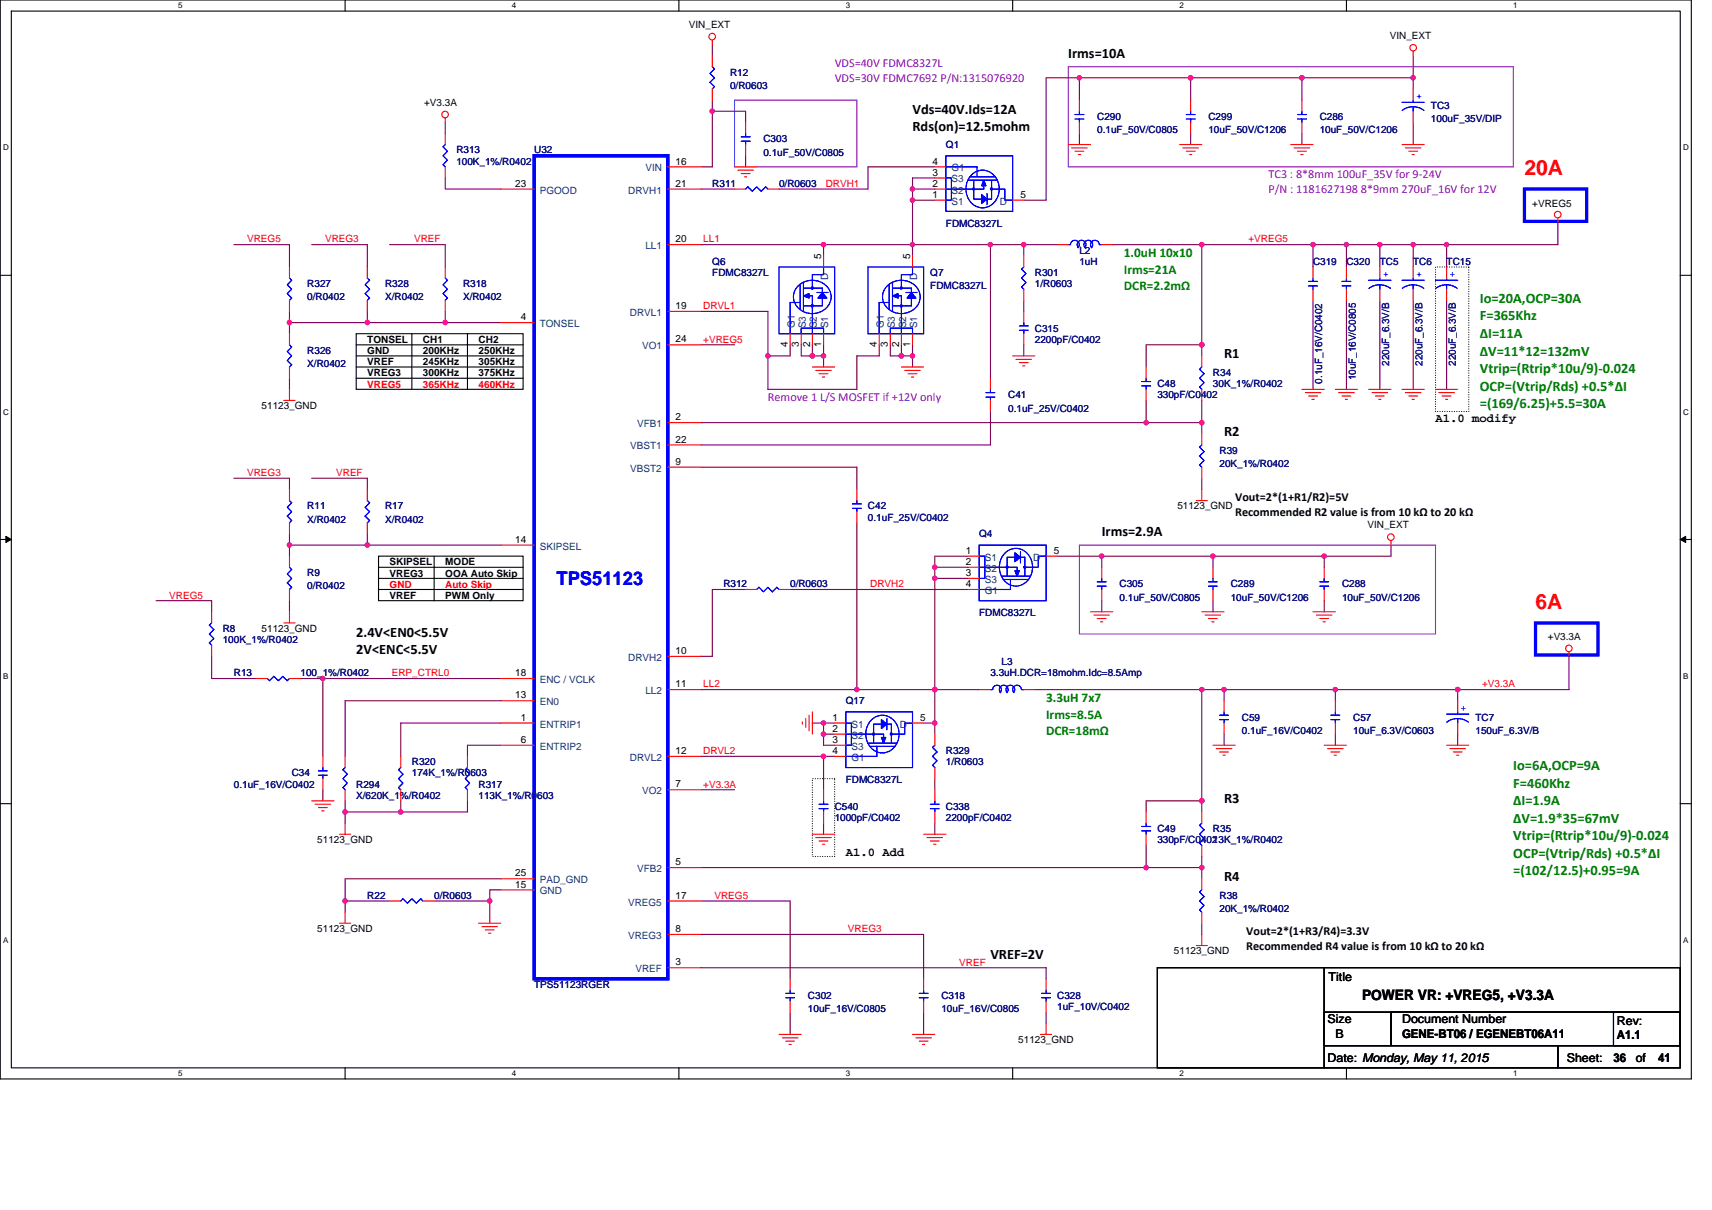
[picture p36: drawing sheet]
<svg xmlns="http://www.w3.org/2000/svg" width="297mm" height="210mm" viewBox="0 0 297 210" stroke-linecap="round" stroke-linejoin="round" font-family="sans-serif">
<defs><g id="words">
<g font-size="3.7" fill="#f00">
<text x="264.5" y="30.4">20A</text>
<text x="266.4" y="105.7">6A</text>
</g>
<text font-size="3.3" fill="#00f" x="96.6" y="101.5">TPS51123</text>
<g font-size="2.5">
<text x="185.4" y="10.1">Irms=10A</text>
<text x="158.3" y="19.7">Vds=40V.Ids=12A</text>
<text x="158.3" y="22.8">Rds(on)=12.5mohm</text>
<text x="212.4" y="62.2">R1</text>
<text x="212.4" y="75.7">R2</text>
<text x="191.2" y="93.1">Irms=2.9A</text>
<text x="61.8" y="110.5">2.4V&lt;EN0&lt;5.5V</text>
<text x="61.8" y="113.5">2V&lt;ENC&lt;5.5V</text>
<text x="212.4" y="139.4">R3</text>
<text x="212.4" y="152.9">R4</text>
<text x="171.8" y="166.5">VREF=2V</text>
<text x="236.3" y="173.5">POWER VR: +VREG5, +V3.3A</text>
</g>
<g font-size="2.5" fill="#008000">
<text x="256.8" y="52.6">Io=20A,OCP=30A</text>
<text x="256.8" y="55.6">F=365Khz</text>
<text x="256.8" y="58.7">ΔI=11A</text>
<text x="256.8" y="61.7">ΔV=11*12=132mV</text>
<text x="256.8" y="64.7">Vtrip=(Rtrip*10u/9)‐0.024</text>
<text x="256.8" y="67.8">OCP=(Vtrip/Rds) +0.5*ΔI</text>
<text x="256.8" y="70.8">=(169/6.25)+5.5=30A</text>
<text x="262.6" y="133.6">Io=6A,OCP=9A</text>
<text x="262.6" y="136.7">F=460Khz</text>
<text x="262.6" y="139.7">ΔI=1.9A</text>
<text x="262.6" y="142.8">ΔV=1.9*35=67mV</text>
<text x="262.6" y="145.8">Vtrip=(Rtrip*10u/9)‐0.024</text>
<text x="262.6" y="148.9">OCP=(Vtrip/Rds) +0.5*ΔI</text>
<text x="262.6" y="151.9">=(102/12.5)+0.95=9A</text>
</g>
<g font-size="2.3" fill="#008000">
<text x="195" y="44.7">1.0uH 10x10</text>
<text x="195" y="47.5">Irms=21A</text>
<text x="195" y="50.3">DCR=2.2mΩ</text>
<text x="181.5" y="121.9">3.3uH 7x7</text>
<text x="181.5" y="124.7">Irms=8.5A</text>
<text x="181.5" y="127.5">DCR=18mΩ</text>
</g>
<g font-size="2.1" fill="#8000ff">
<text x="144.8" y="11.7">VDS=40V FDMC8327L</text>
<text x="144.8" y="14.2">VDS=30V FDMC7692 P/N:1315076920</text>
<text x="220.1" y="31">TC3 : 8*8mm 100uF_35V for 9‐24V</text>
<text x="220.1" y="33.5">P/N : 1181627198</text>
<text x="236.1" y="33.5">8*9mm 270uF_16V for 12V</text>
<text x="133.2" y="69.6">Remove 1 L/S MOSFET if +12V only</text>
</g>
<g font-size="2.1">
<text x="249.1" y="73.2">A1.0 modify</text>
<text x="214.3" y="87">Vout=2*(1+R1/R2)=5V</text>
<text x="214.3" y="89.5">Recommended R2 value is from 10 kΩ to 20 kΩ</text>
<text x="146.7" y="148.5">A1.0 Add</text>
<text x="216.2" y="162.2">Vout=2*(1+R3/R4)=3.3V</text>
<text x="216.2" y="164.8">Recommended R4 value is from 10 kΩ to 20 kΩ</text>
<text x="230.5" y="170.2">Title</text>
<text x="230.3" y="177.6">Size</text>
<text x="243.3" y="177.6">Document Number</text>
<text x="280.5" y="177.9">Rev:</text>
<text x="230.3" y="184.3">Date: Monday, May 11, 2015</text>
<text x="231.7" y="180.1">B</text>
<text x="243.3" y="180.1">GENE-BT06 / EGENEBT06A11</text>
<text x="271.8" y="184.3">Sheet:</text>
<text x="279.9" y="184.4">36</text>
<text x="280.5" y="180.3">A1.1</text>
<text x="283.8" y="184.3">of</text>
<text x="287.7" y="184.4">41</text>
</g>
<g font-size="1.7">
<text x="119.5" y="4.8">VIN_EXT</text>
<text x="241.1" y="6.8">VIN_EXT</text>
<text x="73.6" y="18.3">+V3.3A</text>
<text x="117.2" y="28.6">16</text>
<text x="161.8" y="28.6">4</text>
<text x="89.4" y="32.4">23</text>
<text x="117.2" y="32.4">21</text>
<text x="161.8" y="34.3">1</text>
<text x="161.8" y="32.4">2</text>
<text x="161.8" y="30.5">3</text>
<text x="177.1" y="34.3">5</text>
<text x="265.8" y="35.9">+VREG5</text>
<text x="117.2" y="42.1">20</text>
<text x="142.5" y="45" transform="rotate(-90 142.5 45)">5</text>
<text x="157.9" y="45" transform="rotate(-90 157.9 45)">5</text>
<text x="117.2" y="53.6">19</text>
<text x="63.7" y="59.5">TONSEL</text>
<text x="73.4" y="59.5">CH1</text>
<text x="83" y="59.5">CH2</text>
<text x="90.4" y="55.6">4</text>
<text x="117.2" y="59.4">24</text>
<text x="63.7" y="65.3">VREG3</text>
<text x="63.7" y="63.4">VREF</text>
<text x="63.7" y="61.4">GND</text>
<text x="73.4" y="63.4">245KHz</text>
<text x="73.4" y="61.4">200KHz</text>
<text x="73.4" y="65.3">300KHz</text>
<text x="83" y="61.4">250KHz</text>
<text x="83" y="63.4">305KHz</text>
<text x="83" y="65.3">375KHz</text>
<text x="136.7" y="60.2" transform="rotate(-90 136.7 60.2)">4</text>
<text x="138.6" y="60.2" transform="rotate(-90 138.6 60.2)">3</text>
<text x="140.5" y="60.2" transform="rotate(-90 140.5 60.2)">2</text>
<text x="142.5" y="60.2" transform="rotate(-90 142.5 60.2)">1</text>
<text x="152.1" y="60.2" transform="rotate(-90 152.1 60.2)">4</text>
<text x="154.1" y="60.2" transform="rotate(-90 154.1 60.2)">3</text>
<text x="156" y="60.2" transform="rotate(-90 156 60.2)">2</text>
<text x="157.9" y="60.2" transform="rotate(-90 157.9 60.2)">1</text>
<text x="45.4" y="71">51123_GND</text>
<text x="117.2" y="72.9">2</text>
<text x="117.2" y="76.8">22</text>
<text x="117.2" y="80.7">9</text>
<text x="204.3" y="88.4">51123_GND</text>
<text x="89.4" y="94.2">14</text>
<text x="237.3" y="91.7">VIN_EXT</text>
<text x="67.6" y="98.1">SKIPSEL</text>
<text x="67.6" y="100.1">VREG3</text>
<text x="77.3" y="98.1">MODE</text>
<text x="77.3" y="100.1">OOA Auto Skip</text>
<text x="167.6" y="96.1">1</text>
<text x="167.6" y="101.9">4</text>
<text x="167.6" y="98">2</text>
<text x="167.6" y="100">3</text>
<text x="182.9" y="96.1">5</text>
<text x="67.6" y="103.9">VREF</text>
<text x="77.3" y="103.9">PWM Only</text>
<text x="45.4" y="109.6">51123_GND</text>
<text x="117.2" y="113.5">10</text>
<text x="268.6" y="111">+V3.3A</text>
<text x="89.4" y="117.3">18</text>
<text x="117.2" y="119.3">11</text>
<text x="89.4" y="121.2">13</text>
<text x="90.4" y="125.1">1</text>
<text x="144.4" y="125.1">1</text>
<text x="159.7" y="125.1">5</text>
<text x="90.4" y="128.9">6</text>
<text x="117.2" y="130.9">12</text>
<text x="144.4" y="130.9">4</text>
<text x="144.4" y="127">2</text>
<text x="144.4" y="128.9">3</text>
<text x="117.2" y="136.7">7</text>
<text x="55.1" y="146.3">51123_GND</text>
<text x="89.4" y="152.1">25</text>
<text x="89.4" y="154">15</text>
<text x="117.2" y="150.2">5</text>
<text x="117.2" y="156">17</text>
<text x="55.1" y="161.8">51123_GND</text>
<text x="117.2" y="161.8">8</text>
<text x="117.2" y="167.5">3</text>
<text x="203.7" y="165.6">51123_GND</text>
<text x="176.7" y="181.1">51123_GND</text>
</g>
<g font-size="1.7" fill="#000080">
<text x="126.7" y="13.1">R12</text>
<text x="126.7" y="15.4">0/R0603</text>
<text x="190.4" y="20.8">C290</text>
<text x="190.4" y="23.2">0.1uF_50V/C0805</text>
<text x="209.7" y="20.8">C299</text>
<text x="209.7" y="23.2">10uF_50V/C1206</text>
<text x="229" y="20.8">C286</text>
<text x="229" y="23.2">10uF_50V/C1206</text>
<text x="248.3" y="18.9">TC3</text>
<text x="248.3" y="21.2">100uF_35V/DIP</text>
<text x="79.2" y="26.6">R313</text>
<text x="79.2" y="28.6">100K_1%/R0402</text>
<text x="92.7" y="26.6">U32</text>
<text x="132.5" y="24.7">C303</text>
<text x="132.5" y="27">0.1uF_50V/C0805</text>
<text x="164.1" y="25.7">Q1</text>
<text x="123.6" y="32.4">R311</text>
<text x="135.2" y="32.4">0/R0603</text>
<text x="164.1" y="39.4">FDMC8327L</text>
<text x="123.6" y="45.9">Q6</text>
<text x="123.6" y="47.9">FDMC8327L</text>
<text x="161.4" y="47.9">Q7</text>
<text x="179.6" y="47.9">R301</text>
<text x="187.3" y="44">L2</text>
<text x="187.3" y="45.9">1uH</text>
<text x="227.8" y="45.9">C319</text>
<text x="233.6" y="45.9">C320</text>
<text x="239.4" y="45.9">TC5</text>
<text x="245.2" y="45.9">TC6</text>
<text x="251" y="45.9">TC15</text>
<text x="53.3" y="49.8">R327</text>
<text x="53.3" y="52.1">0/R0402</text>
<text x="66.8" y="49.8">R328</text>
<text x="66.8" y="52.1">X/R0402</text>
<text x="80.3" y="49.8">R318</text>
<text x="80.3" y="52.1">X/R0402</text>
<text x="161.4" y="50.2">FDMC8327L</text>
<text x="179.6" y="49.8">1/R0603</text>
<text x="179.6" y="57.5">C315</text>
<text x="179.6" y="59.5">2200pF/C0402</text>
<text x="53.3" y="61.4">R326</text>
<text x="53.3" y="63.7">X/R0402</text>
<text x="210.5" y="65.2">R34</text>
<text x="241" y="63.5" transform="rotate(-90 241 63.5)">220uF_6.3V/B</text>
<text x="246.8" y="63.5" transform="rotate(-90 246.8 63.5)">220uF_6.3V/B</text>
<text x="252.6" y="63.5" transform="rotate(-90 252.6 63.5)">220uF_6.3V/B</text>
<text x="174.9" y="69.1">C41</text>
<text x="174.9" y="71.4">0.1uF_25V/C0402</text>
<text x="200.8" y="67.2">C48</text>
<text x="200.8" y="69.1">330pF/C0402</text>
<text x="210.5" y="67.2">30K_1%/R0402</text>
<text x="229.4" y="66.6" transform="rotate(-90 229.4 66.6)">0.1uF_16V/C0402</text>
<text x="235.2" y="66" transform="rotate(-90 235.2 66)">10uF_16V/C0805</text>
<text x="211.6" y="78.8">R39</text>
<text x="211.6" y="81.1">20K_1%/R0402</text>
<text x="53.3" y="88.4">R11</text>
<text x="66.8" y="88.4">R17</text>
<text x="150.6" y="88.4">C42</text>
<text x="53.3" y="90.7">X/R0402</text>
<text x="66.8" y="90.7">X/R0402</text>
<text x="150.6" y="90.3">0.1uF_25V/C0402</text>
<text x="169.9" y="93.2">Q4</text>
<text x="53.3" y="100">R9</text>
<text x="125.5" y="101.9">R312</text>
<text x="137.1" y="101.9">0/R0603</text>
<text x="194.2" y="101.9">C305</text>
<text x="213.5" y="101.9">C289</text>
<text x="232.9" y="101.9">C288</text>
<text x="53.3" y="102.3">0/R0402</text>
<text x="169.9" y="106.9">FDMC8327L</text>
<text x="194.2" y="104.2">0.1uF_50V/C0805</text>
<text x="213.5" y="104.2">10uF_50V/C1206</text>
<text x="232.9" y="104.2">10uF_50V/C1206</text>
<text x="38.6" y="109.6">R8</text>
<text x="38.6" y="111.6">100K_1%/R0402</text>
<text x="40.6" y="117.4">R13</text>
<text x="52.2" y="117.4">100_1%/R0402</text>
<text x="171.8" y="117.4">3.3uH.DCR=18mohm.Idc=8.5Amp</text>
<text x="173.8" y="115.4">L3</text>
<text x="146.7" y="122.2">Q17</text>
<text x="215.5" y="125.1">C59</text>
<text x="234.8" y="125.1">C57</text>
<text x="256" y="125.1">TC7</text>
<text x="164.1" y="130.9">R329</text>
<text x="215.5" y="127.4">0.1uF_16V/C0402</text>
<text x="234.8" y="127.4">10uF_6.3V/C0603</text>
<text x="256" y="127.4">150uF_6.3V/B</text>
<text x="40.6" y="136.7">0.1uF_16V/C0402</text>
<text x="50.6" y="134.7">C34</text>
<text x="61.8" y="136.7">R294</text>
<text x="71.5" y="132.8">R320</text>
<text x="71.5" y="134.7">174K_1%/R0603</text>
<text x="83" y="136.7">R317</text>
<text x="146.7" y="135.9">FDMC8327L</text>
<text x="164.1" y="132.8">1/R0603</text>
<text x="61.8" y="138.6">X/620K_1%/R0402</text>
<text x="83" y="138.6">113K_1%/R0603</text>
<text x="144.8" y="140.5">C540</text>
<text x="144.8" y="142.5">1000pF/C0402</text>
<text x="164.1" y="140.5">C338</text>
<text x="164.1" y="142.5">2200pF/C0402</text>
<text x="200.8" y="144.4">C49</text>
<text x="200.8" y="146.3">330pF/C0402</text>
<text x="210.5" y="144.4">R35</text>
<text x="210.5" y="146.3">13K_1%/R0402</text>
<text x="63.7" y="156">R22</text>
<text x="75.3" y="156">0/R0603</text>
<text x="211.6" y="156">R38</text>
<text x="211.6" y="158.3">20K_1%/R0402</text>
<text x="92.7" y="171.4">TPS51123RGER</text>
<text x="140.2" y="173.4">C302</text>
<text x="163.3" y="173.4">C318</text>
<text x="183.4" y="173.4">C328</text>
<text x="140.2" y="175.7">10uF_16V/C0805</text>
<text x="163.3" y="175.7">10uF_16V/C0805</text>
<text x="183.4" y="175.3">1uF_10V/C0402</text>
</g>
<g font-size="1.7" fill="#00f">
<text x="245.8" y="17.2">+</text>
<text x="240" y="48.1">+</text>
<text x="245.8" y="48.1">+</text>
<text x="251.6" y="48.1">+</text>
<text x="253.5" y="123.4">+</text>
</g>
<g font-size="1.7" fill="#004080">
<text x="112" y="29.7">VIN</text>
<text x="165.1" y="29.7">G1</text>
<text x="93.7" y="33.6">PGOOD</text>
<text x="109" y="33.6">DRVH1</text>
<text x="165.1" y="35.5">S1</text>
<text x="165.1" y="33.6">S2</text>
<text x="165.1" y="31.7">S3</text>
<text x="173.5" y="35.5">D</text>
<text x="112" y="43.2">LL1</text>
<text x="143.7" y="48.6" transform="rotate(-90 143.7 48.6)">D</text>
<text x="159.1" y="48.6" transform="rotate(-90 159.1 48.6)">D</text>
<text x="93.7" y="56.8">TONSEL</text>
<text x="109.3" y="54.8">DRVL1</text>
<text x="137.9" y="56.9" transform="rotate(-90 137.9 56.9)">G1</text>
<text x="139.8" y="56.9" transform="rotate(-90 139.8 56.9)">S3</text>
<text x="141.7" y="56.9" transform="rotate(-90 141.7 56.9)">S2</text>
<text x="143.7" y="56.9" transform="rotate(-90 143.7 56.9)">S1</text>
<text x="153.3" y="56.9" transform="rotate(-90 153.3 56.9)">G1</text>
<text x="155.3" y="56.9" transform="rotate(-90 155.3 56.9)">S3</text>
<text x="157.2" y="56.9" transform="rotate(-90 157.2 56.9)">S2</text>
<text x="159.1" y="56.9" transform="rotate(-90 159.1 56.9)">S1</text>
<text x="111.4" y="60.6">VO1</text>
<text x="109.4" y="78">VBST1</text>
<text x="110.5" y="74.1">VFB1</text>
<text x="109.4" y="81.9">VBST2</text>
<text x="93.7" y="95.4">SKIPSEL</text>
<text x="170.9" y="97.3">S1</text>
<text x="170.9" y="99.2">S2</text>
<text x="170.9" y="101.2">S3</text>
<text x="179.3" y="97.3">D</text>
<text x="170.9" y="103.1">G1</text>
<text x="93.7" y="118.5">ENC / VCLK</text>
<text x="109" y="114.7">DRVH2</text>
<text x="93.7" y="122.4">EN0</text>
<text x="112" y="120.5">LL2</text>
<text x="93.7" y="130.1">ENTRIP2</text>
<text x="93.7" y="126.3">ENTRIP1</text>
<text x="147.7" y="126.3">S1</text>
<text x="147.7" y="128.2">S2</text>
<text x="147.7" y="130.1">S3</text>
<text x="156.1" y="126.3">D</text>
<text x="109.3" y="132">DRVL2</text>
<text x="111.4" y="137.8">VO2</text>
<text x="147.7" y="132">G1</text>
<text x="93.7" y="153.3">PAD_GND</text>
<text x="93.7" y="155.2">GND</text>
<text x="110.5" y="151.3">VFB2</text>
<text x="109" y="157.1">VREG5</text>
<text x="109" y="162.9">VREG3</text>
<text x="110.3" y="168.7">VREF</text>
</g>
<g font-size="1.7" fill="#f00">
<text x="143.3" y="32.4">DRVH1</text>
<text x="42.9" y="42.1">VREG5</text>
<text x="56.4" y="42.1">VREG3</text>
<text x="71.8" y="42.1">VREF</text>
<text x="122" y="42.1">LL1</text>
<text x="216.6" y="42.1">+VREG5</text>
<text x="122" y="53.7">DRVL1</text>
<text x="122" y="59.5">+VREG5</text>
<text x="63.7" y="67.2">VREG5</text>
<text x="73.4" y="67.2">365KHz</text>
<text x="83" y="67.2">460KHz</text>
<text x="42.9" y="82.6">VREG3</text>
<text x="58.3" y="82.6">VREF</text>
<text x="67.6" y="102">GND</text>
<text x="77.3" y="102">Auto Skip</text>
<text x="151" y="101.9">DRVH2</text>
<text x="29.4" y="103.9">VREG5</text>
<text x="68" y="117.4">ERP_CTRL0</text>
<text x="122" y="119.3">LL2</text>
<text x="257.2" y="119.3">+V3.3A</text>
<text x="122" y="130.9">DRVL2</text>
<text x="122" y="136.7">+V3.3A</text>
<text x="124" y="156">VREG5</text>
<text x="147.1" y="161.8">VREG3</text>
<text x="166.4" y="167.6">VREF</text>
</g>
<g font-size="1.4">
<text x="30.9" y="1.5">5</text>
<text x="88.8" y="1.5">4</text>
<text x="146.7" y="1.5">3</text>
<text x="204.7" y="1.5">2</text>
<text x="262.6" y="1.5">1</text>
<text x=".5" y="26.1">D</text>
<text x="292" y="26.1">D</text>
<text x=".5" y="71.9">C</text>
<text x="292" y="71.9">C</text>
<text x=".5" y="117.8">B</text>
<text x="292" y="117.8">B</text>
<text x=".5" y="163.6">A</text>
<text x="292" y="163.6">A</text>
<text x="30.9" y="186.8">5</text>
<text x="88.8" y="186.8">4</text>
<text x="146.7" y="186.8">3</text>
<text x="204.7" y="186.8">2</text>
<text x="262.6" y="186.8">1</text>
</g>
</g></defs>
<path d="M0 0h293.5v187.2h-293.5zM2 1.9h289.5v183.4h-289.5z" fill="none" stroke="#000" stroke-width=".19"/>
<g fill="#fff">
<path d="M30.9 .2h.8v1.6h-.8z"/>
<path d="M30.9 185.5h.8v1.6h-.8z"/>
</g>
<path d="M59.9 0v1.9M59.9 185.3v1.9" fill="none" stroke="#000" stroke-width=".19"/>
<g fill="#fff">
<path d="M88.8 .2h.8v1.6h-.8z"/>
<path d="M88.8 185.5h.8v1.6h-.8z"/>
</g>
<path d="M117.8 0v1.9M117.8 185.3v1.9" fill="none" stroke="#000" stroke-width=".19"/>
<g fill="#fff">
<path d="M146.7 .2h.8v1.6h-.8z"/>
<path d="M146.7 185.5h.8v1.6h-.8z"/>
</g>
<path d="M175.7 0v1.9M175.7 185.3v1.9" fill="none" stroke="#000" stroke-width=".19"/>
<g fill="#fff">
<path d="M204.7 .2h.7v1.6h-.7z"/>
<path d="M204.7 185.5h.7v1.6h-.7z"/>
</g>
<path d="M233.6 0v1.9M233.6 185.3v1.9" fill="none" stroke="#000" stroke-width=".19"/>
<g fill="#fff">
<path d="M262.6 .2h.7v1.6h-.7z"/>
<path d="M262.6 185.5h.7v1.6h-.7z"/>
<path d="M.5 24.8h1v1.6h-1z"/>
<path d="M292 24.8h1v1.6h-1z"/>
<path d="M.5 70.7h1v1.5h-1z"/>
<path d="M292 70.7h1v1.5h-1z"/>
</g>
<path d="M0 47.8h2M291.5 47.8h2" fill="none" stroke="#000" stroke-width=".19"/>
<g fill="#fff">
<path d="M.5 116.5h.9v1.6h-.9z"/>
<path d="M292 116.5h.9v1.6h-.9z"/>
</g>
<path d="M0 93.6h2M291.5 93.6h2" fill="none" stroke="#000" stroke-width=".19"/>
<path d="M1 93.1l1 .5-1 .5zM291.5 93.6l1-.5v1z" fill="#000" stroke="#000" stroke-width=".17"/>
<g fill="#fff">
<path d="M.5 162.4h.9v1.5h-.9z"/>
<path d="M292 162.4h.9v1.5h-.9z"/>
</g>
<g fill="none" stroke="#000" stroke-width=".19">
<path d="M61.8 57.9h29v9.7h-29zM61.8 59.8h29M71.5 57.9v9.7M81.1 57.9v9.7M61.8 61.8h29M61.8 63.7h29M61.8 65.6h29M65.7 96.5h25.1v7.7h-25.1zM65.7 98.4h25.1M75.3 96.5v7.7M65.7 102.3h25.1M65.7 100.4h25.1"/>
<path d="M0 139.5h2M291.5 139.5h2M200.8 167.9h29v17.4h-29zM229.8 175.7h11.5v5.8h-11.5zM229.8 167.9h61.7v7.8h-61.7zM241.3 175.7h50.2v5.8h-50.2zM279.9 175.7h11.6v5.8h-11.6zM229.8 181.5h40.5v3.8h-40.5zM270.3 181.5h21.2v3.8h-21.2z"/>
</g>
<path d="M127.4 17.4h21.3v11.6h-21.3zM185.4 11.6h77.2v17.4h-77.2zM187.3 94.6h61.8v15.4h-61.8z" fill="none" stroke="#8000ff" stroke-width=".19"/>
<path d="M92.7 27h23.2v142.9h-23.2zM264.5 32.8h10.8v5.6h-10.8zM266.4 108.1h10.8v5.6h-10.8z" fill="none" stroke="#00f" stroke-width=".57"/>
<path d="M249.1 46.3h5.7v25.1h-5.7zM140.9 135.1h3.9v13.5h-3.9z" fill="none" stroke="#000" stroke-width=".19" stroke-dasharray="0 .4"/>
<g fill="none" stroke="#800040" stroke-width=".19">
<path d="M123.6 7.7v2M123.6 19.3v9.7h-2M123.6 17.4v1.9M123.6 19.3h5.8v1.9M187.3 13.5v3.9M187.3 13.5h19.3M187.3 13.5h-5.8v21.2h-3.9M206.6 13.5h19.3M206.6 13.5v3.9M225.9 13.5h19.3M225.9 13.5v3.9M245.2 9.7v3.8"/>
<path d="M245.2 13.5v1.9M77.3 30.9v1.9h9.6M77.3 21.2v2M121.6 32.8h5.8M129.4 27v2M158.3 34.7v7.8M158.3 34.7h3.9M158.3 32.8v1.9M158.3 32.8h3.9M162.2 30.9h-3.9v1.9M162.2 29h-11.6v3.8h-15.4M187.3 23.2v1.9"/>
<path d="M206.6 23.2v1.9M225.9 23.2v1.9M245.2 21.2v3.9M270.3 38.6v3.9h-19.3M40.6 42.5h9.6v3.8M50.2 54v2M50.2 56v1.9M50.2 56h36.7M54.1 42.5h9.6v3.8M63.7 54v2M67.6 42.5h9.7v3.8M77.3 54v2"/>
<path d="M121.6 54h11.6v7.8M121.6 42.5h21.3v1.9M121.6 59.8h5.8M137.1 59.8v2h-3.9M139 59.8v2h1.9M140.9 59.8v2M142.9 59.8v2M142.9 42.5h15.4M152.5 59.8v2h-3.8M154.5 59.8v2h1.9M156.4 59.8v2M158.3 42.5h13.5"/>
<path d="M158.3 42.5v1.9M158.3 59.8v2M171.8 42.5h5.8M171.8 42.5v23.1M177.6 52.1v1.9M177.6 59.8v2M177.6 42.5v1.9M177.6 42.5h5.8M193.1 42.5h15.4M208.5 42.5h19.3M208.5 59.8v2M208.5 59.8h-9.6v3.9"/>
<path d="M208.5 42.5v17.3M227.8 42.5v3.8M227.8 52.1v15.5M227.8 42.5h5.8M233.6 42.5v3.8M233.6 42.5h5.8M233.6 52.1v15.5M239.4 42.5v3.8M239.4 52.1v15.5M239.4 42.5h5.8M245.2 52.1v15.5M245.2 42.5v3.8"/>
<path d="M245.2 42.5h5.8M251 52.1v15.5M251 42.5v3.8M50.2 65.6v2M121.6 73.3h77.3M140.9 61.8h2M142.9 61.8v1.9M148.7 61.8v5.8h-15.5v-5.8M156.4 61.8h1.9M158.3 61.8v1.9M171.8 71.4v5.8h-50.2M198.9 73.3h9.6"/>
<path d="M198.9 69.5v3.8M208.5 73.3v2M208.5 69.5v3.8M40.6 83h9.6v1.9M50.2 94.6v1.9M50.2 94.6h13.5M50.2 92.6v2M54.1 83h9.6v1.9M63.7 92.6v2M63.7 94.6h23.2M121.6 81.1h27.1v3.8M148.7 90.7v29h13.5"/>
<path d="M162.2 98.4v2h5.8M168 96.5h-5.8v1.9h5.8M183.4 96.5h7.8M191.2 96.5h19.3v1.9M191.2 96.5v1.9M208.5 83v1.9M210.5 96.5h19.3M229.8 96.5v1.9M241.3 94.6v1.9h-11.5M27.1 104.2h9.6v2M36.7 113.9v3.9h7.7M50.2 104.2v2"/>
<path d="M52.2 117.8h3.8M56 117.8v13.5M56 117.8h30.9M121.6 119.7h27.1M129.4 102.3h-5.8v11.6h-2M137.1 102.3h30.9M162.2 119.7v5.8M162.2 100.4v19.3M162.2 119.7h7.7M179.6 119.7h28.9M191.2 104.2v2M208.5 119.7h3.9"/>
<path d="M208.5 119.7v19.3M210.5 104.2v2M212.4 119.7h19.3M212.4 119.7v1.9M229.8 104.2v2M231.7 119.7h21.2M231.7 119.7v1.9M252.9 119.7v1.9M272.2 113.9v5.8h-19.3M56 137.1v1.9M59.9 139v1.9M69.5 139v1.9"/>
<path d="M81.1 139v1.9h-11.6M86.9 121.6h-27v9.7M86.9 129.3h-5.8v2M86.9 125.5h-17.4v5.8M121.6 131.3h21.3M121.6 137.1h5.8M140.9 125.5h2M142.9 131.3v5.8M142.9 125.5h1.9M142.9 127.4v1.9h1.9M142.9 127.4h1.9M142.9 125.5v1.9"/>
<path d="M142.9 131.3h1.9M160.2 125.5h2M162.2 125.5v1.9M162.2 135.1v2M208.5 139v1.9M208.5 139h-9.6v1.9M212.4 127.4v1.9M231.7 127.4v1.9M252.9 127.4v1.9M59.9 156.4h7.7M59.9 156.4v1.9M59.9 140.9v2"/>
<path d="M59.9 140.9h9.6M75.3 156.4h9.7M85 156.4v3.8M86.9 152.5h-27v3.9M86.9 154.4h-1.9v2M121.6 150.6h77.3M121.6 156.4h15.5v13.5M142.9 142.9v1.9M162.2 142.9v1.9M198.9 150.6h9.6M198.9 146.7v3.9M208.5 150.6v1.9"/>
<path d="M208.5 148.6v2M121.6 162.2h38.6v7.7M121.6 167.9h59.9v2M137.1 175.7v3.8M160.2 175.7v3.8M181.5 175.7v1.9M208.5 160.2v2"/>
</g>
<g fill="#f0f" stroke="#f0f" stroke-width=".19">
<circle cx="142.9" cy="42.4" r=".38"/>
<circle cx="245.2" cy="13.5" r=".38"/>
<circle cx="225.9" cy="13.5" r=".38"/>
<circle cx="140.9" cy="61.8" r=".38"/>
<circle cx="162.2" cy="98.4" r=".38"/>
<circle cx="158.3" cy="42.4" r=".38"/>
<circle cx="158.3" cy="34.7" r=".38"/>
<circle cx="239.4" cy="42.4" r=".38"/>
<circle cx="233.6" cy="42.4" r=".38"/>
<circle cx="56" cy="117.7" r=".38"/>
<circle cx="59.9" cy="156.3" r=".38"/>
<circle cx="85" cy="156.3" r=".38"/>
<circle cx="156.4" cy="61.8" r=".38"/>
<circle cx="158.3" cy="61.8" r=".38"/>
<circle cx="142.9" cy="127.4" r=".38"/>
<circle cx="251" cy="42.4" r=".38"/>
<circle cx="133.2" cy="61.8" r=".38"/>
<circle cx="245.2" cy="42.4" r=".38"/>
<circle cx="142.9" cy="61.8" r=".38"/>
<circle cx="158.3" cy="32.8" r=".38"/>
<circle cx="191.1" cy="96.5" r=".38"/>
<circle cx="206.6" cy="13.5" r=".38"/>
<circle cx="229.7" cy="96.5" r=".38"/>
<circle cx="210.4" cy="96.5" r=".38"/>
<circle cx="59.9" cy="140.9" r=".38"/>
<circle cx="77.2" cy="56" r=".38"/>
<circle cx="63.7" cy="56" r=".38"/>
<circle cx="50.2" cy="56" r=".38"/>
<circle cx="208.5" cy="73.3" r=".38"/>
<circle cx="208.5" cy="59.8" r=".38"/>
<circle cx="198.9" cy="73.3" r=".38"/>
<circle cx="208.5" cy="42.4" r=".38"/>
<circle cx="227.8" cy="42.4" r=".38"/>
<circle cx="69.5" cy="140.9" r=".38"/>
<circle cx="123.6" cy="19.3" r=".38"/>
<circle cx="50.2" cy="94.6" r=".38"/>
<circle cx="63.7" cy="94.6" r=".38"/>
<circle cx="171.8" cy="42.4" r=".38"/>
<circle cx="252.9" cy="119.7" r=".38"/>
<circle cx="162.2" cy="119.7" r=".38"/>
<circle cx="148.7" cy="119.7" r=".38"/>
<circle cx="177.6" cy="42.4" r=".38"/>
<circle cx="187.3" cy="13.5" r=".38"/>
<circle cx="231.7" cy="119.7" r=".38"/>
<circle cx="142.9" cy="125.5" r=".38"/>
<circle cx="208.5" cy="150.6" r=".38"/>
<circle cx="208.5" cy="139" r=".38"/>
<circle cx="198.9" cy="150.6" r=".38"/>
<circle cx="208.5" cy="119.7" r=".38"/>
<circle cx="212.4" cy="119.7" r=".38"/>
<circle cx="162.2" cy="100.4" r=".38"/>
<circle cx="162.2" cy="125.5" r=".38"/>
<circle cx="142.9" cy="131.3" r=".38"/>
</g>
<g fill="none" stroke="#f00" stroke-width=".19">
<path d="M123.6 6.9v.8M123.6 9.7v1.9M123.6 15.4v2M187.3 17.4v1.9M206.6 17.4v1.9M225.9 17.4v1.9M245.2 8.9v.8M245.2 15.4v2M245.2 19.3v1.9M77.3 20.5v.7M77.3 29v1.9M77.3 23.2v1.9"/>
<path d="M86.9 32.8h5.8M115.9 32.8h5.7M115.9 29h5.7M127.4 29h3.9M127.4 32.8h2M128 29.5h2.7M128.6 30.1h1.6M129.2 30.7h.4M129.4 21.2v2M129.4 25.1v1.9M133.2 32.8h2M162.2 34.7h1.9"/>
<path d="M162.2 29h1.9M162.2 32.8h1.9M162.2 30.9h1.9M175.7 34.7h1.9M185.4 25.1h3.8M185.9 25.7h2.7M186.5 26.2h1.6M187.1 26.8h.4M187.3 21.2v2M204.7 25.1h3.8M205.2 25.7h2.7M205.8 26.2h1.6"/>
<path d="M206.4 26.8h.4M206.6 21.2v2M224 25.1h3.8M224.5 25.7h2.7M225.1 26.2h1.6M225.7 26.8h.4M225.9 21.2v2M243.3 25.1h3.8M243.8 25.7h2.7M244.4 26.2h1.6M245 26.8h.4M270.3 37.8v.8"/>
<path d="M50.2 46.3v2M50.2 52.1v1.9M50.2 57.9v1.9M63.7 46.3v2M63.7 52.1v1.9M77.3 46.3v2M77.3 52.1v1.9M86.9 56h5.8M115.9 54h5.7M115.9 42.5h5.7M115.9 59.8h5.7M137.1 57.9v1.9"/>
<path d="M139 57.9v1.9M140.9 57.9v1.9M142.9 57.9v1.9M142.9 44.4v1.9M152.5 57.9v1.9M154.5 57.9v1.9M156.4 57.9v1.9M158.3 57.9v1.9M158.3 44.4v1.9M177.6 57.9v1.9M177.6 54v2M177.6 50.2v1.9"/>
<path d="M177.6 44.4v1.9M183.4 42.5h2M191.2 42.5h1.9M227.8 50.2v1.9M227.8 46.3v2M233.6 50.2v1.9M233.6 46.3v2M239.4 46.3v2M239.4 50.2v1.9M245.2 46.3v2M245.2 50.2v1.9M251 46.3v2"/>
<path d="M251 50.2v1.9M49.3 69.5h1.9M50.2 67.6v1.9M50.2 63.7v1.9M115.9 77.2h5.7M115.9 73.3h5.7M140.9 63.7h3.9M141.5 64.3h2.7M142.1 64.9h1.6M142.7 65.4h.4M156.4 63.7h3.8M157 64.3h2.7"/>
<path d="M157.6 64.9h1.5M158.1 65.4h.4M171.8 69.5v1.9M171.8 65.6v2M175.7 61.8h3.9M176.3 62.4h2.7M176.9 62.9h1.5M177.4 63.5h.4M198.9 67.6v1.9M198.9 63.7v1.9M208.5 67.6v1.9M208.5 61.8v1.9"/>
<path d="M208.5 75.3v1.9M225.9 67.6h3.9M226.5 68.1h2.7M227.1 68.7h1.5M227.6 69.3h.4M231.7 67.6h3.8M232.3 68.1h2.7M232.9 68.7h1.5M233.4 69.3h.4M237.5 67.6h3.8M238.1 68.1h2.6M238.6 68.7h1.6"/>
<path d="M239.2 69.3h.4M243.3 67.6h3.8M243.8 68.1h2.7M244.4 68.7h1.6M245 69.3h.4M249.1 67.6h3.8M249.6 68.1h2.7M250.2 68.7h1.6M250.8 69.3h.4M50.2 96.5v1.9M50.2 84.9v2M50.2 90.7v1.9"/>
<path d="M63.7 84.9v2M63.7 90.7v1.9M86.9 94.6h5.8M115.9 81.1h5.7M148.7 88.8v1.9M148.7 84.9v2M168 96.5h1.9M168 98.4h1.9M181.5 96.5h1.9M191.2 98.4v2M207.6 86.9h1.9M208.5 84.9v2"/>
<path d="M208.5 81.1v1.9M210.5 98.4v2M229.8 98.4v2M241.3 93.8v.8M36.7 112v1.9M36.7 106.2v1.9M44.4 117.8h2M49.3 108.1h1.9M50.2 106.2v1.9M50.2 117.8h2M50.2 102.3v1.9M86.9 117.8h5.8"/>
<path d="M115.9 119.7h5.7M115.9 113.9h5.7M129.4 102.3h1.9M135.2 102.3h1.9M168 102.3h1.9M168 100.4h1.9M169.9 119.7h1.9M177.6 119.7h2M189.2 106.2h3.9M189.8 106.7h2.7M190.4 107.3h1.5M190.9 107.9h.4"/>
<path d="M191.2 102.3v1.9M208.5 106.2h3.9M209.1 106.7h2.7M209.7 107.3h1.5M210.2 107.9h.4M210.5 102.3v1.9M227.8 106.2h3.9M228.4 106.7h2.7M229 107.3h1.5M229.5 107.9h.5M229.8 102.3v1.9M272.2 113.1v.8"/>
<path d="M54.1 139h3.9M54.7 139.6h2.7M56 135.1v2M56 131.3v1.9M59.9 137.1v1.9M59.9 131.3v1.9M69.5 137.1v1.9M69.5 131.3v1.9M81.1 137.1v1.9M81.1 131.3v1.9M86.9 129.3h5.8M86.9 121.6h5.8"/>
<path d="M86.9 125.5h5.8M115.9 137.1h5.7M115.9 131.3h5.7M139.2 125.3v.4M139.8 124.7v1.5M140.4 124.1v2.7M140.9 123.5v3.9M142.9 137.1v1.9M144.8 125.5h1.9M144.8 131.3h1.9M144.8 127.4h1.9M144.8 129.3h1.9"/>
<path d="M158.3 125.5h1.9M162.2 133.2v1.9M162.2 127.4v1.9M162.2 137.1v1.9M210.5 129.3h3.8M211 129.9h2.7M211.6 130.5h1.5M212.2 131.1h.4M212.4 125.5v1.9M212.4 121.6v1.9M229.8 129.3h3.8M230.3 129.9h2.7"/>
<path d="M230.9 130.5h1.5M231.5 131.1h.4M231.7 121.6v1.9M231.7 125.5v1.9M251 129.3h3.8M251.6 129.9h2.7M252.2 130.5h1.5M252.7 131.1h.4M252.9 121.6v1.9M252.9 125.5v1.9M55.2 140.1h1.6M55.8 140.7h.4"/>
<path d="M58.9 144.8h2M59.9 158.3v1.9M59.9 142.9v1.9M67.6 156.4h1.9M73.4 156.4h1.9M86.9 152.5h5.8M86.9 154.4h5.8M115.9 150.6h5.7M115.9 156.4h5.7M140.9 144.8h3.9M141.5 145.4h2.7M142.1 145.9h1.6"/>
<path d="M142.7 146.5h.4M142.9 140.9v2M160.2 144.8h3.9M160.8 145.4h2.7M161.4 145.9h1.6M162 146.5h.4M162.2 140.9v2M198.9 144.8v1.9M198.9 140.9v2M208.5 146.7v1.9M208.5 140.9v2M208.5 158.3v1.9"/>
<path d="M208.5 152.5v1.9M58.9 160.2h2M83 160.2h3.9M83.6 160.8h2.7M84.2 161.4h1.5M84.8 161.9h.4M115.9 167.9h5.7M115.9 162.2h5.7M135.2 179.5h3.8M137.1 169.9v1.9M137.1 173.7v2M158.3 179.5h3.9"/>
<path d="M160.2 169.9v1.9M160.2 173.7v2M180.5 179.5h2M181.5 173.7v2M181.5 169.9v1.9M181.5 177.6v1.9M207.6 164.1h1.9M208.5 162.2v1.9M135.7 180.1h2.7M136.3 180.7h1.6M136.9 181.3h.4M158.9 180.1h2.7"/>
<path d="M159.5 180.7h1.5M160.1 181.3h.4"/>
<circle cx="77.2" cy="19.9" r=".57"/>
<circle cx="123.6" cy="6.3" r=".57"/>
<circle cx="245.2" cy="8.3" r=".57"/>
<circle cx="270.3" cy="37.2" r=".57"/>
<circle cx="241.3" cy="93.2" r=".57"/>
<circle cx="272.2" cy="112.5" r=".57"/>
</g>
<g fill="none" stroke="#00f" stroke-width=".19">
<path d="M123.6 11.6l.4 .4-.8 .7 .8 .8-.8 .8 .8 .7-.4 .4M186.5 19.9h1.6M187.3 19.3v.6M205.8 19.9h1.6M206.6 19.3v.6M225.1 19.9h1.6M225.9 19.3v.6M243.3 17.8h3.8M245.2 18.5v.8M245.2 17.4v.4M247.1 19.2a3.1 3.1 0 0 0-3.8 0M77.3 25.1l-.4 .4 .7 .7-.7 .8 .7 .8-.7 .8 .4 .4"/>
<path d="M128.6 24.5h1.6M128.6 23.7h1.6M129.4 24.5v.6M129.4 23.2v.5M133.2 32.8l-.4-.4-.7 .8-.8-.8-.8 .8-.8-.8-.3 .4M164.1 29h5.4v1.7M164.1 27h11.6v9.7h-11.6zM164.1 30.9h1v3.8h-1M168 31.3h5M168.4 30.7h4.2M168.7 30.2a2.88 2.88 0 0 1 3.2-.3 2.88 2.88 0 0 1 1.5 2.9 2.96 2.96 0 0 1-4.2 2.9 3.5 3.5 0 0 1-.5-5.5zM168.9 31.3v3.2h1.4"/>
<path d="M170.7 32.2v.6h-6.6M171.3 33.6v1.9M172 32.8h2.3v1.9h1.4M172 31.3v3.2h-.9M186.5 20.7h1.6M187.3 20.7v.5M205.8 20.7h1.6M206.6 20.7v.5M225.1 20.7h1.6M225.9 20.7v.5M50.2 48.3l.4 .3-.8 .8 .8 .8-.8 .7 .8 .8-.4 .4M50.2 59.8l.4 .4-.8 .8 .8 .8-.8 .7 .8 .8-.4 .4"/>
<path d="M63.7 48.3l.4 .3-.8 .8 .8 .8-.8 .7 .8 .8-.4 .4M77.3 48.3l.3 .3-.7 .8 .7 .8-.7 .7 .7 .8-.3 .4M135.2 46.3h9.6v11.6h-9.6zM138.4 49.7a3.4 3.4 0 0 1 5.7 1.2 3.1 3.1 0 0 1-3.9 3.4 2.82 2.82 0 0 1-1.8-4.6zM138.8 49.4v4.3M138.8 52.5h-1.7v5.4M139 57.9v-1h3.9v1M139.4 49v5M139.4 50h3.3v.9M140.4 51.4h.5v6.5M141.7 50.8h2M142.7 51.7v1.4h-3.3"/>
<path d="M142.9 46.3v1.4h-2v2.3M150.6 46.3h9.6v11.6h-9.6zM153.8 49.7a3.4 3.4 0 0 1 5.8 1.2 3.1 3.1 0 0 1-4 3.4 2.82 2.82 0 0 1-1.8-4.6zM154.3 49.4v4.3M154.3 52.5h-1.8v5.4M154.5 57.9v-1h3.8v1M154.9 49v5M154.9 50h3.2v.9M155.8 51.4h.6v6.5M157.2 50.8h1.9M158.1 51.7v1.4h-3.2M158.3 46.3v1.4h-1.9v2.3"/>
<path d="M176.9 56.6h1.5M176.9 57.3h1.5M177.6 56v.6M177.6 57.3v.6M177.6 46.3l-.4 .4 .8 .8-.8 .8 .8 .7-.8 .8 .4 .4M185.7 42.4a.76 .76 0 0 1 1.1-.6 .76 .76 0 0 1 .2 1.2M185.7 42.3v.2h-.3M188.2 43a.76 .76 0 0 0 0-1.1 .76 .76 0 0 0-1.1 0 .76 .76 0 0 0 0 1.1M188.3 43a.76 .76 0 0 1 0-1.1 .76 .76 0 0 1 1 0 .76 .76 0 0 1 .1 1.1M190.7 42.4a.76 .76 0 0 0-1-.6 .76 .76 0 0 0-.3 1.2M190.8 42.5h.4M227.1 48.8h1.5"/>
<path d="M227.1 49.6h1.5M227.8 48.3v.5M227.8 49.6v.6M232.9 48.8h1.5M232.9 49.6h1.5M233.6 48.3v.5M233.6 49.6v.6M237.5 48.6h3.8M239.4 49.4l-1.2 .3-.7 .4M239.4 49.4l1.2 .2 .7 .4M239.4 49.4v.8M239.4 48.3v.3"/>
<path d="M243.3 48.6h3.8M243.3 50a3.1 3.1 0 0 1 3.7 0M245.2 49.4v.8M245.2 48.3v.3M249.1 48.6h3.8M251 49.4l-1.2 .2-.7 .4M251 49.4l1.1 .2 .7 .4M251 49.4v.8M251 48.3v.3M171.1 68.1h1.5M171.1 68.9h1.5M171.8 67.6v.5"/>
<path d="M171.8 68.9v.6M198.1 66.2h1.5M198.1 67h1.5M198.9 65.6v.6M198.9 67v.6M208.5 63.7l-.4 .4 .8 .8-.8 .7 .8 .8-.8 .8 .4 .4M208.5 77.2l-.4 .4 .8 .8-.8 .7 .8 .8-.8 .8 .4 .4M50.2 98.4l.4 .4-.8 .8 .8 .8-.8 .8 .8 .7-.4 .4M50.2 86.9l.4 .3-.8 .8 .8 .8-.8 .8 .8 .7-.4 .4M63.7 86.9l.4 .3-.8 .8 .8 .8-.8 .8 .8 .7-.4 .4M147.9 87.4h1.6M147.9 88.2h1.6"/>
<path d="M148.7 86.9v.5M148.7 88.2v.6M169.9 94.6h11.6v9.6h-11.6zM169.9 98.4h6.6v.6M169.9 96.5h1v3.9h-1M173.8 100h5M174.5 95.9a2.78 2.78 0 0 1 4.6 1.8 3.1 3.1 0 0 1-3.5 3.9 3.4 3.4 0 0 1-1.1-5.7zM176.1 96.7h-1.4v3.3M176.9 96.7h.9v3.3M177.1 95.7v2M181.5 96.5h-1.4v1.9h-2.3M36.7 108.1l-.4 .4 .8 .8-.8 .7 .8 .8-.8 .8 .4 .4"/>
<path d="M46.4 117.8l.4 .3 .7-.7 .8 .7 .8-.7 .7 .7 .4-.3M131.3 102.3l.4-.4 .8 .8 .7-.8 .8 .8 .8-.8 .4 .4M172.2 119.7a.76 .76 0 0 1 1.1-.7 .76 .76 0 0 1 .2 1.2M172.2 119.5v.2h-.4M174.2 100.6h4.2M175.3 100.6v1.7h-5.4M177.6 119.7h-.4a.76 .76 0 0 0-1-.7 .76 .76 0 0 0-.3 1.2M190.4 101h1.5M190.4 101.7h1.5M191.2 100.4v.6M191.2 101.7v.6M209.7 101h1.5"/>
<path d="M209.7 101.7h1.5M210.5 100.4v.6M210.5 101.7v.6M229 101h1.5M229 101.7h1.5M229.8 100.4v.6M229.8 101.7v.6M55.2 133.8h1.6M55.2 134.5h1.6M56 133.2v.6M56 134.5v.6M59.9 133.2l-.4 .4 .8 .7-.8 .8 .8 .8-.8 .8 .4 .4"/>
<path d="M69.5 133.2l-.4 .4 .8 .7-.8 .8 .8 .8-.8 .8 .4 .4M81.1 133.2l-.4 .4 .8 .7-.8 .8 .8 .8-.8 .8 .4 .4M142.1 139.6h1.6M142.9 139v.6M146.7 123.5h11.6v9.7h-11.6zM146.7 127.4h6.6v.6M146.7 125.5h1v3.8h-1M150.6 128.9h5M151 129.5h4.2M151.3 124.8a2.88 2.88 0 0 1 3.2-.3 2.88 2.88 0 0 1 1.5 2.9 2.96 2.96 0 0 1-4.2 2.9 3.5 3.5 0 0 1-.5-5.5zM152.1 129.5v1.8h-5.4M152.9 125.7h-1.3v3.2"/>
<path d="M153.7 125.7h1v3.2M153.9 124.7v1.9M158.3 125.5h-1.3v1.9h-2.3M161.4 139.6h1.6M162.2 139v.6M162.2 129.3l-.4 .4 .8 .8-.8 .8 .8 .7-.8 .8 .4 .4M173.6 120.2a.76 .76 0 0 1 0-1.1 .76 .76 0 0 1 1.1 0 .76 .76 0 0 1 0 1.1M175.8 120.2a.76 .76 0 0 0 0-1.1 .76 .76 0 0 0-1.1 0 .76 .76 0 0 0 0 1.1M211.6 124.1h1.5M211.6 124.9h1.5M212.4 123.5v.6M212.4 124.9v.6"/>
<path d="M230.9 124.9h1.5M230.9 124.1h1.5M231.7 124.9v.6M231.7 123.5v.6M251 123.9h3.8M252.9 124.7v.8M252.9 123.5v.4M254.8 125.3a3.1 3.1 0 0 0-3.8 0M69.5 156.4l.4-.4 .8 .7 .8-.7 .7 .7 .8-.7 .4 .4M142.1 140.3h1.6M142.9 140.3v.6M161.4 140.3h1.6"/>
<path d="M162.2 140.3v.6M198.1 143.4h1.5M198.1 144.2h1.5M198.9 142.9v.5M198.9 144.2v.6M208.5 142.9l-.4 .3 .8 .8-.8 .8 .8 .7-.8 .8 .4 .4M208.5 154.4l-.4 .4 .8 .8-.8 .8 .8 .7-.8 .8 .4 .4M136.3 173.1h1.6M136.3 172.4h1.6M137.1 173.1v.6M137.1 171.8v.6M159.5 173.1h1.5"/>
<path d="M159.5 172.4h1.5M160.2 173.1v.6M160.2 171.8v.6M180.7 172.4h1.6M180.7 173.1h1.6M181.5 171.8v.6M181.5 173.1v.6"/>
</g>
<g fill="#00f" stroke="#00f" stroke-width=".19">
<path d="M139.4 51.4l1-.5v.8z" fill-rule="evenodd"/>
<path d="M142.7 50.8l.8 .9h-1.6z" fill-rule="evenodd"/>
<path d="M139.4 51.4l1-.5v.8z" fill-rule="evenodd"/>
<path d="M142.7 50.8l.8 .9h-1.6z" fill-rule="evenodd"/>
<path d="M154.9 51.4l.9-.5v.8z" fill-rule="evenodd"/>
<path d="M158.1 50.8l.8 .9h-1.5z" fill-rule="evenodd"/>
<path d="M156.3 52.9h.2v.3h-.2z" fill-rule="evenodd"/>
<path d="M156.3 49.9h.2v.2h-.2z" fill-rule="evenodd"/>
<path d="M154.9 51.4l.9-.5v.8z" fill-rule="evenodd"/>
<path d="M158.1 50.8l.8 .9h-1.5z" fill-rule="evenodd"/>
<path d="M156.3 52.9h.2v.3h-.2z" fill-rule="evenodd"/>
<path d="M156.3 49.9h.2v.2h-.2z" fill-rule="evenodd"/>
<path d="M152.9 128h.8l-.4 .9z" fill-rule="evenodd"/>
<path d="M152.9 124.9l1 .8-1 .7z" fill-rule="evenodd"/>
<path d="M151.4 127.3h.3v.2h-.3z" fill-rule="evenodd"/>
<path d="M154.5 127.3h.3v.2h-.3z" fill-rule="evenodd"/>
<path d="M152.9 128h.8l-.4 .9z" fill-rule="evenodd"/>
<path d="M152.9 124.9l1 .8-1 .7z" fill-rule="evenodd"/>
<path d="M151.4 127.3h.3v.2h-.3z" fill-rule="evenodd"/>
<path d="M154.5 127.3h.3v.2h-.3z" fill-rule="evenodd"/>
<path d="M176.1 99h.8l-.4 1z" fill-rule="evenodd"/>
<path d="M176.1 95.9l1 .8-1 .8z" fill-rule="evenodd"/>
<path d="M177.7 98.3h.2v.3h-.2z" fill-rule="evenodd"/>
<path d="M176.1 99h.8l-.4 1z" fill-rule="evenodd"/>
<path d="M176.1 95.9l1 .8-1 .8z" fill-rule="evenodd"/>
<path d="M177.7 98.3h.2v.3h-.2z" fill-rule="evenodd"/>
<path d="M170.7 31.3l.4 .9h-.8z" fill-rule="evenodd"/>
<path d="M170.3 33.8l1 .7-1 .8z" fill-rule="evenodd"/>
<path d="M168.8 32.7h.3v.2h-.3z" fill-rule="evenodd"/>
<path d="M171.9 32.7h.3v.2h-.3z" fill-rule="evenodd"/>
<path d="M170.7 31.3l.4 .9h-.8z" fill-rule="evenodd"/>
<path d="M170.3 33.8l1 .7-1 .8z" fill-rule="evenodd"/>
<path d="M168.8 32.7h.3v.2h-.3z" fill-rule="evenodd"/>
<path d="M171.9 32.7h.3v.2h-.3z" fill-rule="evenodd"/>
<circle cx="141" cy="53.1" r=".18"/>
<circle cx="141" cy="50" r=".18"/>
<circle cx="174.7" cy="98.4" r=".18"/>
</g>
<use href="#words"/>
</svg>
